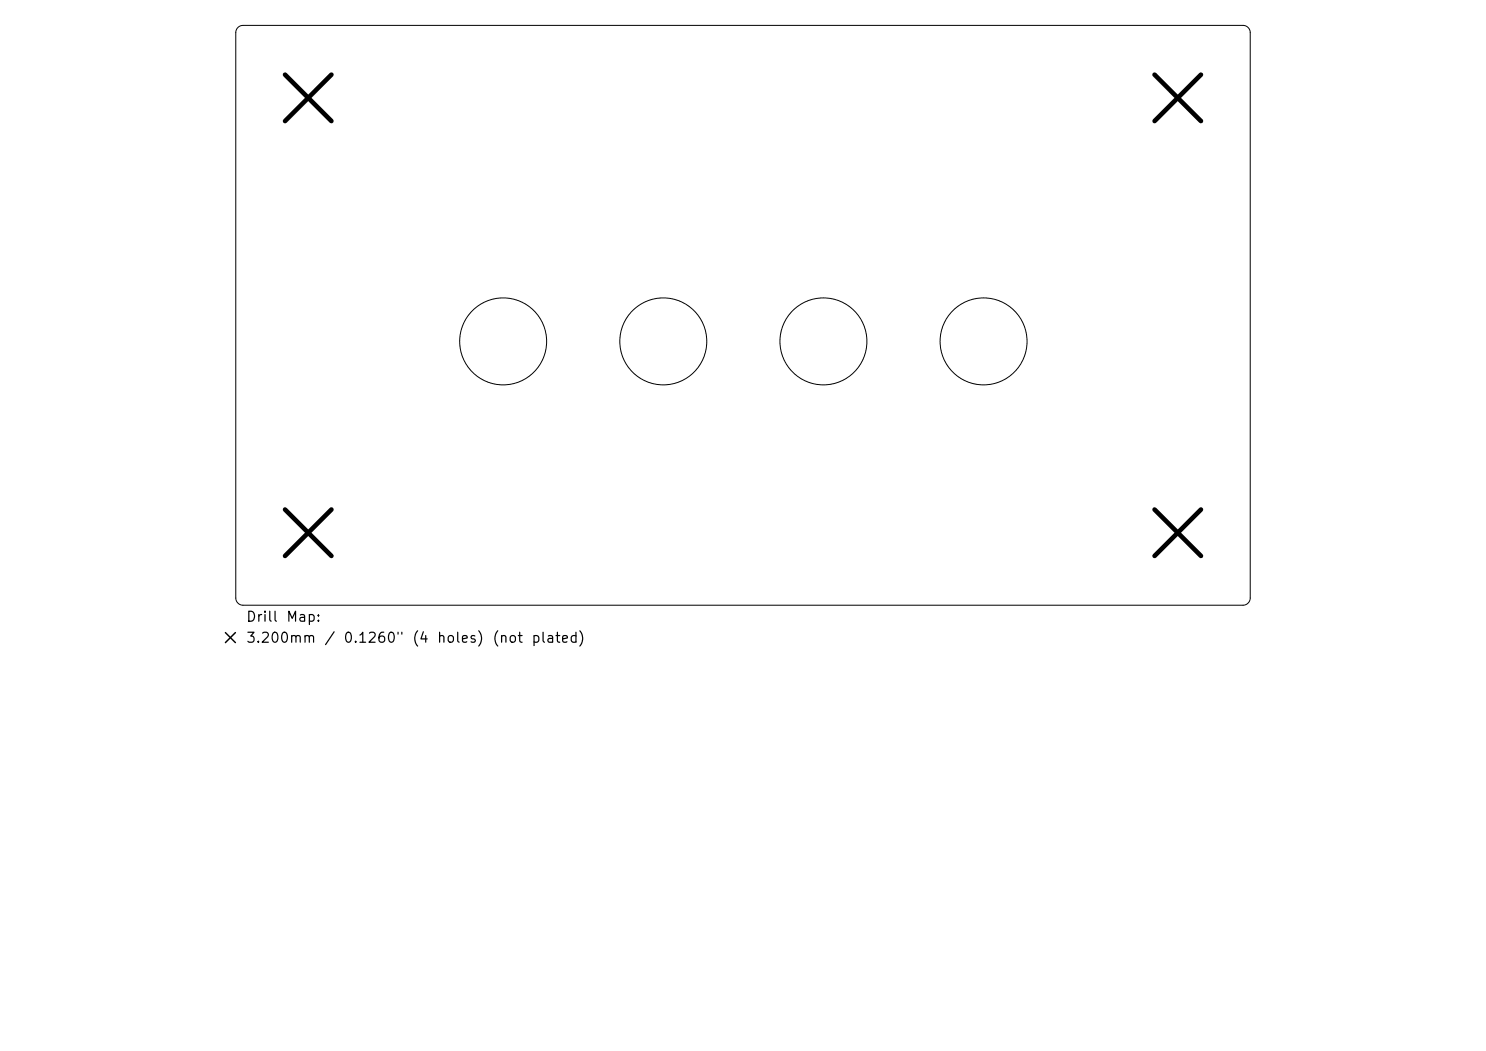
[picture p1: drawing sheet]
<svg xmlns="http://www.w3.org/2000/svg" width="297mm" height="210mm" viewBox="0 0 297 210" stroke-linecap="round" stroke-linejoin="round" font-family="sans-serif">
<defs><g id="words">
<g font-size="2">
<text x="49.1" y="124.7">Drill</text>
<text x="57.1" y="124.7">Map:</text>
<text x="49.1" y="128.9">3.200mm</text>
<text x="64.7" y="128.9">/</text>
<text x="68.5" y="128.9">0.1260&quot;</text>
<text x="82.2" y="128.9">(4</text>
<text x="87.2" y="128.9">holes)</text>
<text x="98.2" y="128.9">(not</text>
<text x="106.1" y="128.9">plated)</text>
</g>
</g></defs>
<g fill="none" stroke="#000" stroke-width=".2">
<path d="M47.5 5.5l.5-.3 .6-.1h199.8a1.45 1.45 0 0 1 1.5 1.4v113a1.45 1.45 0 0 1-1.5 1.4h-199.8a1.45 1.45 0 0 1-1.5-1.4v-113l.2-.6z"/>
<circle cx="100.6" cy="68.2" r="8.7"/>
<circle cx="132.6" cy="68.2" r="8.7"/>
<circle cx="164.6" cy="68.2" r="8.7"/>
<circle cx="196.6" cy="68.2" r="8.7"/>
</g>
<path d="M57 14.9l9.2 9.3M66.2 14.9l-9.2 9.3M230.8 14.9l9.2 9.3M240 14.9l-9.2 9.3M57 101.8l9.2 9.3M66.2 101.8l-9.2 9.3M230.8 101.8l9.2 9.3M240 101.8l-9.2 9.3" fill="none" stroke="#000" stroke-width=".93"/>
<path d="M45.1 126.4l2 2M47.1 126.4l-2 2" fill="none" stroke="#000" stroke-width=".29"/>
<use href="#words"/>
</svg>
